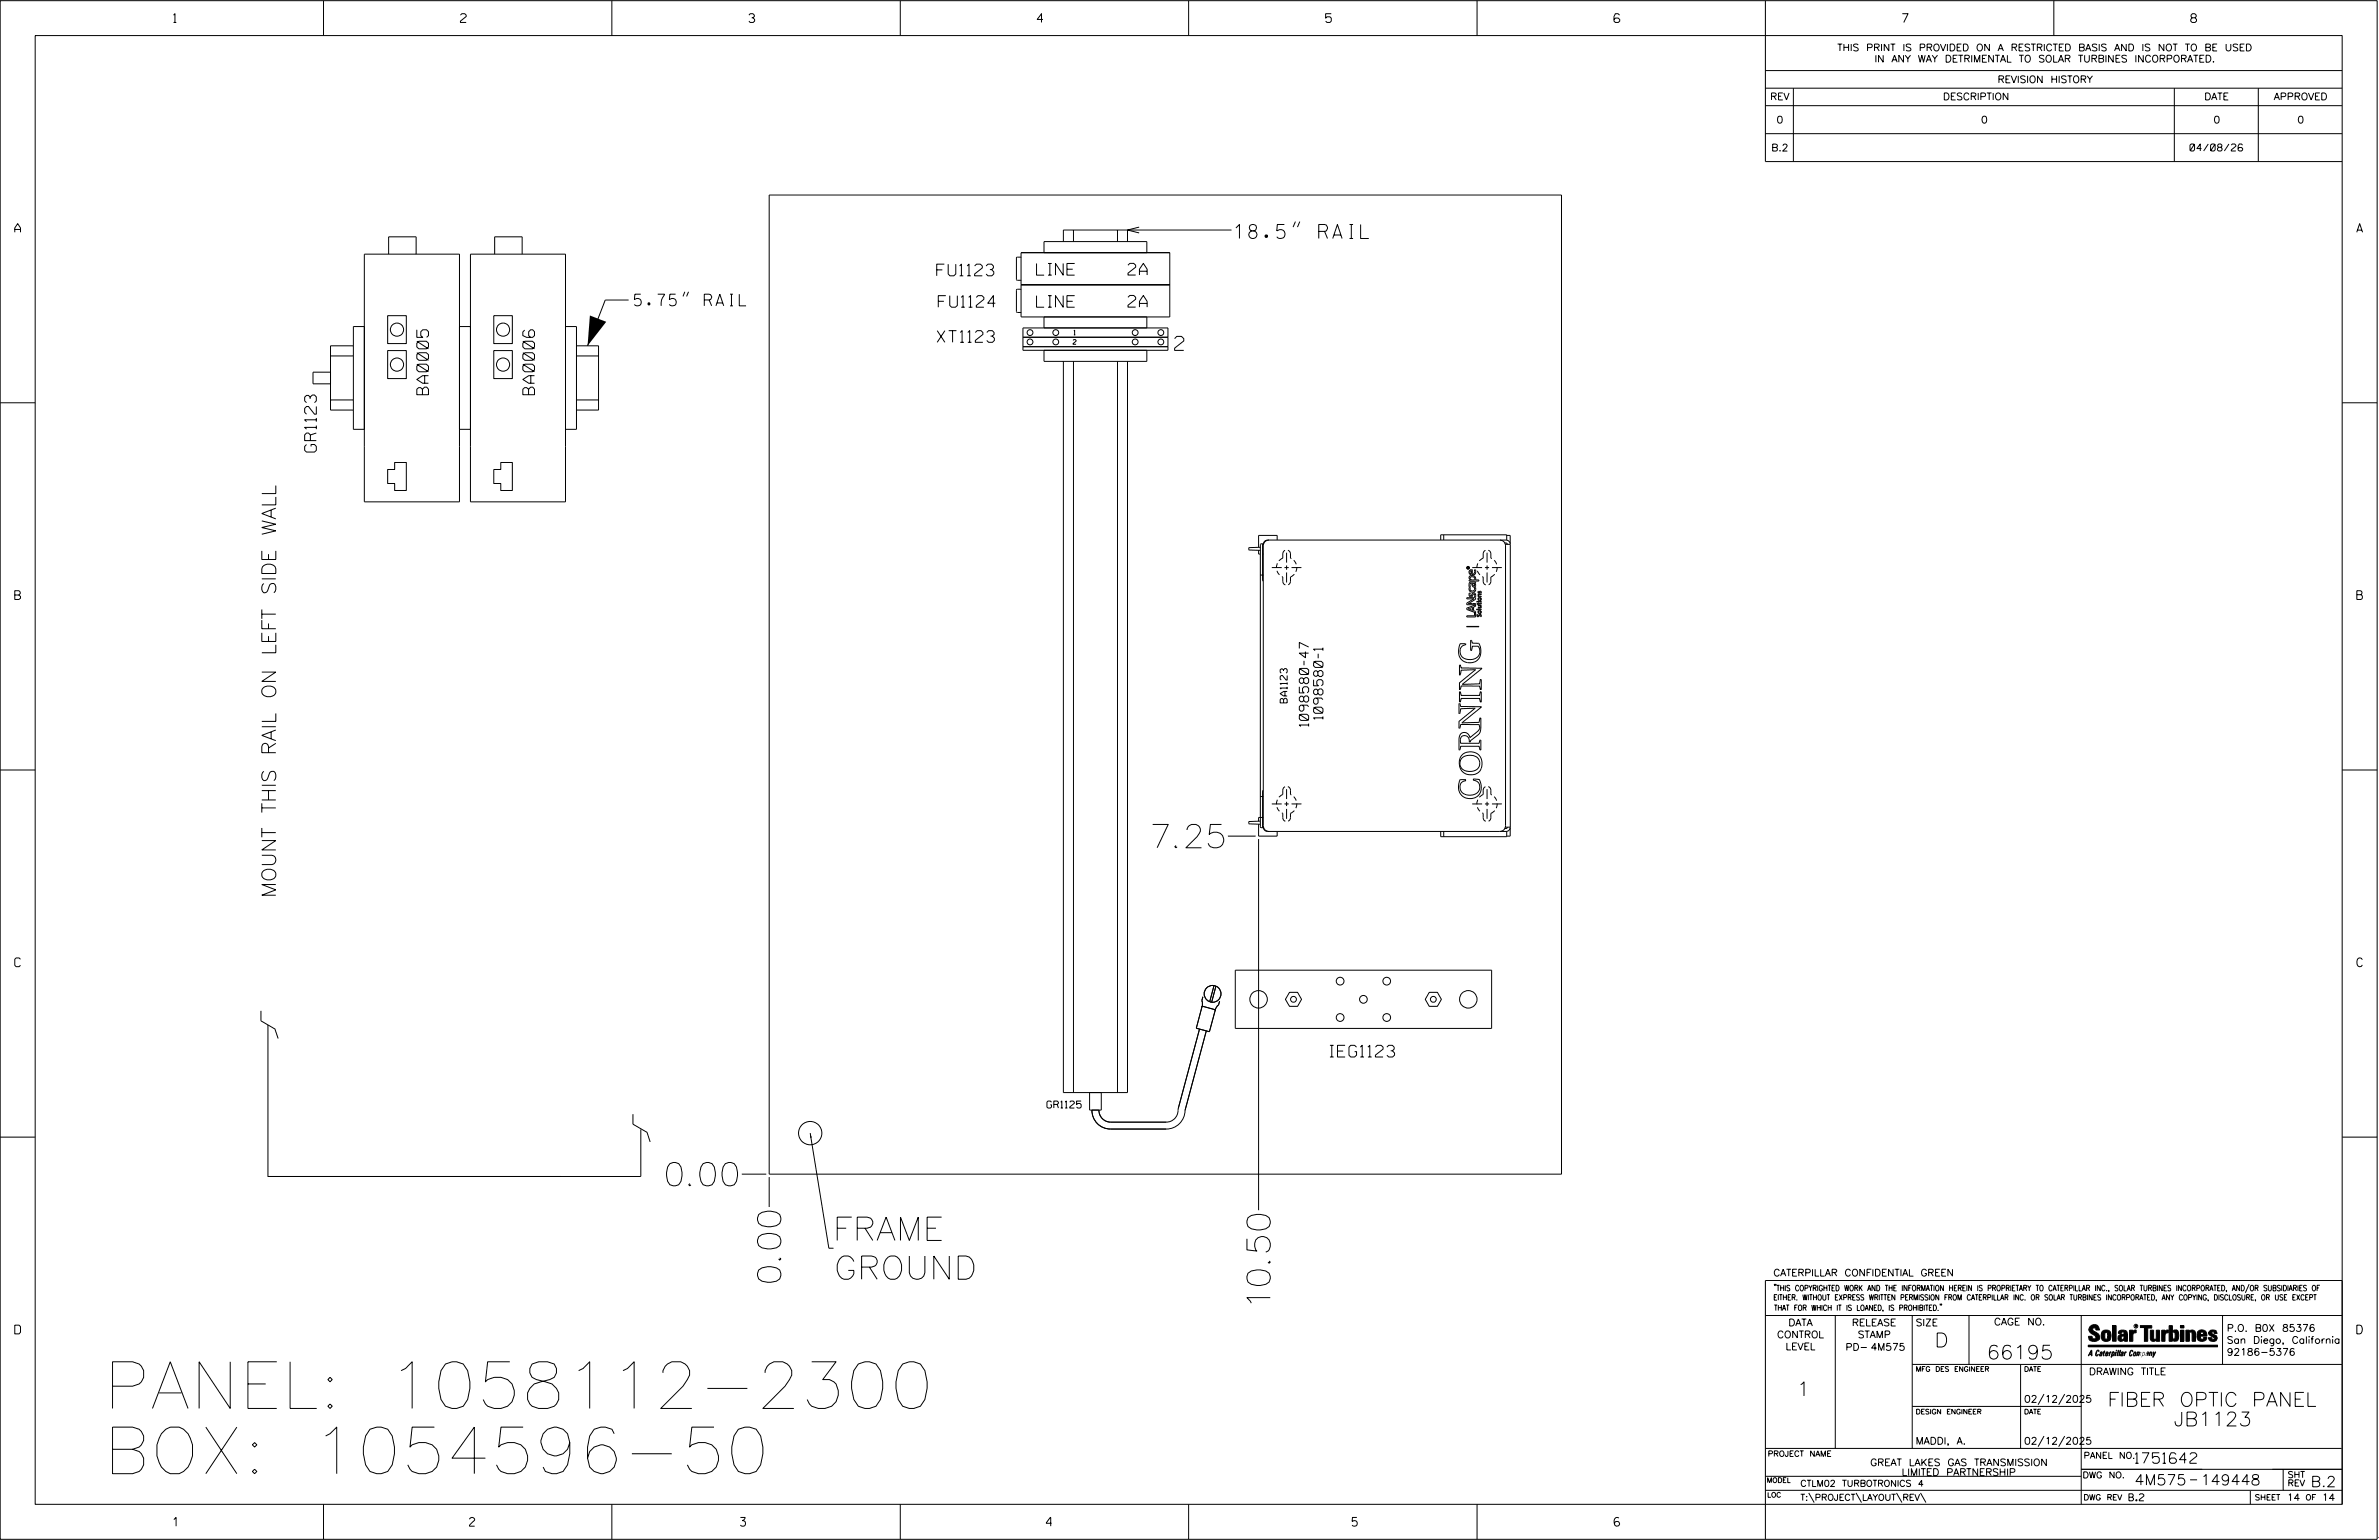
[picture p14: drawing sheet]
<svg xmlns="http://www.w3.org/2000/svg" width="864mm" height="559mm" viewBox="0 0 864 559" stroke-linecap="round" stroke-linejoin="round" font-family="sans-serif">
<defs><g id="words">
<g font-size="16.9">
<text x="37.6" y="511.1">PANEL: 1058112-2300</text>
<text x="37.6" y="534.7">BOX: 1054596-50</text>
</g>
<g font-size="8.5">
<text x="418.4" y="307.6">7.25</text>
<text x="242" y="430.3">0.00</text>
<text x="302.3" y="450.1">FRAME</text>
<text x="283.5" y="465.3" transform="rotate(-90 283.5 465.3)">0.00</text>
<text x="302.7" y="464.2">GROUND</text>
<text x="461.1" y="472.9" transform="rotate(-90 461.1 472.9)">10.50</text>
</g>
<g font-size="5.1">
<text x="448.3" y="86.5">18.5&quot; RAIL</text>
<text x="426.4" y="127.1">2</text>
<text x="100.1" y="325.8" transform="rotate(-90 100.1 325.8)">MOUNT THIS RAIL ON LEFT SIDE WALL</text>
<text x="702.3" y="488.8">D</text>
<text x="721.2" y="493.2">66195</text>
<text x="652.2" y="506.5">1</text>
<text x="765" y="510.3">FIBER OPTIC PANEL</text>
<text x="789.1" y="517.4">JB1123</text>
</g>
<g font-size="4.2">
<text x="340" y="100.1">FU1123</text>
<text x="376.3" y="99.8">LINE</text>
<text x="409.5" y="99.8">2A</text>
<text x="230.3" y="111">5.75&quot; RAIL</text>
<text x="340.6" y="111.5">FU1124</text>
<text x="376.3" y="111.5">LINE</text>
<text x="409.5" y="111.5">2A</text>
<text x="340.2" y="124.2">XT1123</text>
<text x="155.5" y="143.2" transform="rotate(-90 155.5 143.2)">BA0005</text>
<text x="194" y="143.2" transform="rotate(-90 194 143.2)">BA0006</text>
<text x="114.8" y="164.1" transform="rotate(-90 114.8 164.1)">GR1123</text>
<text x="482.8" y="383.5">IEG1123</text>
</g>
<g font-size="3.8">
<text x="775.1" y="531">1751642</text>
<text x="774.8" y="538.9">4M575</text>
<text x="798.8" y="538.9">149448</text>
<text x="838.8" y="539.5">B.2</text>
</g>
<g font-size="3.4">
<text x="475" y="263.6" transform="rotate(-90 475 263.6)">1098580-47</text>
<text x="480.2" y="261" transform="rotate(-90 480.2 261)">1098580-1</text>
</g>
<g font-size="3.2">
<text x="63" y="8.2">1</text>
<text x="167.2" y="8.2">2</text>
<text x="271.8" y="8.2">3</text>
<text x="376.5" y="8.2">4</text>
<text x="481.2" y="8.2">5</text>
<text x="690.6" y="8.2">7</text>
<text x="795.3" y="8.2">8</text>
<text x="5.4" y="84.3">A</text>
<text x="855.5" y="84.3">A</text>
<text x="5.4" y="217.5">B</text>
<text x="855.6" y="217.5">B</text>
<text x="5.4" y="350.8">C</text>
<text x="855.6" y="350.8">C</text>
<text x="5.4" y="484">D</text>
<text x="855.6" y="484">D</text>
<text x="62.8" y="553.8">1</text>
<text x="170.4" y="553.8">2</text>
<text x="268.8" y="553.8">3</text>
<text x="379.8" y="553.8">4</text>
<text x="490.8" y="553.8">5</text>
<text x="585.9" y="553.8">6</text>
</g>
<g font-size="2.5">
<text x="666.9" y="18.5">THIS PRINT IS PROVIDED ON A RESTRICTED BASIS AND IS NOT TO BE USED</text>
<text x="680.5" y="22.6">IN ANY WAY DETRIMENTAL TO SOLAR TURBINES INCORPORATED.</text>
<text x="725.1" y="30">REVISION HISTORY</text>
<text x="642.6" y="36.3">REV</text>
<text x="705.3" y="36.3">DESCRIPTION</text>
<text x="800.2" y="36.3">DATE</text>
<text x="825.4" y="36.3">APPROVED</text>
<text x="644.9" y="44.7">0</text>
<text x="719.1" y="44.7">0</text>
<text x="803.5" y="44.7">0</text>
<text x="834" y="44.7">0</text>
<text x="643" y="54.8">B.2</text>
<text x="795" y="54.8">04/08/26</text>
<text x="467.3" y="255" transform="rotate(-90 467.3 255)">BA1123</text>
<text x="380.1" y="402.1">GR1125</text>
<text x="643.8" y="463">CATERPILLAR CONFIDENTIAL GREEN</text>
<text x="645.1" y="485.5">CONTROL</text>
<text x="649.2" y="481.1">DATA</text>
<text x="672.3" y="481.1">RELEASE</text>
<text x="674.4" y="485.5">STAMP</text>
<text x="695.4" y="481.1">SIZE</text>
<text x="723.8" y="480.8">CAGE NO.</text>
<text x="808.4" y="483.1">P.O. B0X 85376</text>
<text x="648.2" y="489.8">LEVEL</text>
<text x="669.9" y="490">PD- 4M575</text>
<text x="808.4" y="487.5">San Diego, California</text>
<text x="808.4" y="491.8">92186-5376</text>
<text x="758.3" y="498.9">DRAWING TITLE</text>
<text x="734.8" y="508.9">02/12/2025</text>
<text x="695.4" y="524.1">MADDI, A.</text>
<text x="734.8" y="524.1">02/12/2025</text>
<text x="678.9" y="531.9">GREAT LAKES GAS TRANSMISSION</text>
<text x="690.3" y="535.5">LIMITED PARTNERSHIP</text>
<text x="772.8" y="544.6">B.2</text>
<text x="830.2" y="544.6">14</text>
<text x="842.9" y="544.6">14</text>
</g>
<g font-size="2.3">
<text x="756.4" y="529.2">PANEL NO.</text>
<text x="653.5" y="539.4">CTLM02 TURBOTRONICS 4</text>
<text x="756" y="536.3">DWG NO.</text>
<text x="830.4" y="539.3">REV</text>
<text x="830.4" y="536.2">SHT</text>
<text x="653.5" y="544.5">T:\PROJECT\LAYOUT\REV\</text>
</g>
<g font-size="2">
<text x="643.8" y="468.4">&quot;THIS COPYRIGHTED WORK AND THE INFORMATION HEREIN IS PROPRIETARY TO CATERPILLAR INC., SOLAR TURBINES INCORPORATED, AND/OR SUBSIDIARIES OF</text>
<text x="643.8" y="471.8">EITHER. WITHOUT EXPRESS WRITTEN PERMISSION FROM CATERPILLAR INC. OR SOLAR TURBINES INCORPORATED, ANY COPYING, DISCLOSURE, OR USE EXCEPT</text>
<text x="644" y="475.6">THAT FOR WHICH IT IS LOANED, IS PROHIBITED.&quot;</text>
<text x="641.7" y="528.5">PROJECT NAME</text>
<text x="756.3" y="544.3">DWG REV</text>
<text x="818.5" y="544.3">SHEET</text>
<text x="836.9" y="544.3">OF</text>
</g>
<g font-size="1.8">
<text x="695.4" y="497.6">MFG DES ENGINEER</text>
<text x="734.8" y="497.6">DATE</text>
<text x="695.4" y="513.1">DESIGN ENGINEER</text>
<text x="734.8" y="513.1">DATE</text>
<text x="641.3" y="538">MODEL</text>
<text x="641.5" y="543.3">LOC</text>
</g>
<g font-size="1.7">
<text x="389.5" y="124.9">2</text>
<text x="389.8" y="121.5">1</text>
</g>
<text font-size=".9" x="775.1" y="481.7">R</text>
</g></defs>
<g fill="none" stroke="#000" stroke-width=".36">
<path d="M.1 .2h862.8v558.4h-862.8zM12.8 12.9h837.4v533h-837.4zM117.4 .2v12.7M222.1 .2v12.7M326.8 .2v12.7M431.5 .2v12.7M536.2 .2v12.7M587.9 5.5l-.5-.5h-1l-.5 1v1.7l.5 .4h1l.6-.4v-.6l-.6-.5h-1l-.5 .5M640.9 .2v58.4h209.3M745.6 .2v12.7M640.9 25.6h209.3M640.9 32h209.3"/>
<path d="M640.9 38.3h209.3M651 32v26.6M789.3 32v26.6M819.8 32v26.6M640.9 48.5h209.3M279.2 70.8h287.6v355.2h-287.6zM141.1 92.2v-6.3h10v6.3M179.6 92.2v-6.3h9.9v6.3M370.7 93.3h-1.4l-.3 .3v7.8l.3 .3h1.4M370.7 91.7h53.9v23.3h-53.9zM389.7 83.5v4.2M405.7 83.5v4.2"/>
<path d="M409.3 83.5v4.2M413.5 82.4l-4.2 1.1 4.2 1M416.3 91.7v-4h-37.3v4M447 83.5h-61v4.2M470.3 80.4l-.9 2M471.8 80.4l-.8 2M140.7 114.5h6.8v10.2h-6.8zM179.2 114.5h6.8v10.2h-6.8zM228.2 108.9h-8.5l-6.4 16.6M248.6 105.9l-.7 1.7M249.9 105.9l-.7 1.7M370.7 105h-1.4l-.3 .3v7.7l.3 .4h1.4"/>
<path d="M370.7 103.3h53.9M371.3 119h52.7v8.1h-52.7zM379 115v4M416.3 115v4M120 135h-6.4v4.3h6.4M120 129.2h8.3M128.2 125.5h-8.2v23.3h8.3M132.3 137.2v-45h34.5v45M140.7 127.2h6.8v10.2h-6.8zM170.8 137.2v-45h34.5v45M179.2 127.2h6.8v10.2h-6.8zM209.3 125.5h8v23.3h-8"/>
<path d="M209.4 129.2h7.9M371.3 125.8h52.7M371.3 122.4h52.7M379 127.1v4h37.3v-4M386 131.1v265.4h23.3v-265.4M389.7 131.1v265.4M405.7 131.1v265.4M.1 146.2h12.7M120 145.1h8.3M132.3 155.8h-4v-37.3h4v63.6h34.5v-63.6h4v63.6h34.5v-63.6h4v37.3h-4M166.8 155.8h4M209.3 145.1h8"/>
<path d="M850.2 146.2h12.7M143.3 167.8h4.2v10.2h-4.2v-2.6h-2.6v-5h2.6zM181.8 167.8h4.2v10.2h-4.2v-2.6h-2.6v-5h2.6zM456.9 199.7v1.3h.6M457.5 198.6l-4.1 .1-.1 .8 4.2 .2M458.3 197.3l.3 .3M458.3 197.3v13.3l.3 .1M458.3 197.3l-.8 .3v102.4l.8 .4M460.7 196a2.05 2.05 0 0 0-2.1 2.1v101.5a2.05 2.05 0 0 0 2.1 2.1M463.6 196v-1.7h-6.7v4.3M523 196v-1.9h23.9v1.9M524.1 194.1v1.9"/>
<path d="M544.4 196a2.05 2.05 0 0 1 2.1 2.1v101.5a2.05 2.05 0 0 1-2.1 2.1M546.2 197l.8 .1 .2 .5M546.5 197.5h1.8M546.9 194.3h1.3v2.9M548.3 197.5a1.57 1.57 0 0 0-1.6-1.5h-86.5a1.58 1.58 0 0 0-1.6 1.7M548.3 197.5v102.6M457.5 208.7h1.1M458.3 201h.3M461.7 206h3.6M466.3 206h1.5M467 200.6v3.6M467 205.2v1.5"/>
<path d="M467 207.7v3.6M468.8 206h3.6M532.7 206.1h.1M532.8 205.9h.1M532.8 206h.1M532.8 205.8l.2 .2M532.8 206l-.1 .1M532.8 205.8l-.1 .4h.5l-.5-.1M532.8 206l.1 .1M532.9 206.1h.1M533 206.1h.1M533 205.9v.1"/>
<path d="M533 205.9l.2-.1-.2 .3M533.3 215.2l.4 .1v.8h.5a.82 .82 0 0 1 .8-1 .82 .82 0 0 1 .7 1.2v.3l-.4-.1v-.7l-.5-.2a.84 .84 0 0 1-1.1 1 .84 .84 0 0 1-.4-1.4zM533.3 213.2h.4a.83 .83 0 0 0 .8 1.2 .83 .83 0 0 0 .7-1.2h.4a1.21 1.21 0 0 1-1.2 1.7 1.21 1.21 0 0 1-1.1-1.7zM533.5 211.4l2.2-.2-.1 .5-.4-.1a.74 .74 0 0 1 .5 .9 .74 .74 0 0 1-.9 .5 .74 .74 0 0 1-.5-.9v-.5l-.5 .1-.2 .4 .2 .8-.5-.1zM533.5 209.1a1.32 1.32 0 0 1 1.6-.1 1.32 1.32 0 0 1 .6 1.4h1.1v.5h-3.5v-.4l.6-.1-.2-.2a.69 .69 0 0 1-.2-1.1zM533.6 206.9l.9-.2 .1 1.8 .6-.7v-1h.4a1.24 1.24 0 0 1-.8 1.9 1.24 1.24 0 0 1-1.5-1.5zM533.8 209.4a.93 .93 0 0 1 1.2-.1 .93 .93 0 0 1 .3 1.1l-1.4-.1-.3-.5zM533.9 207.1h.2v1.1l-.5-.3zM533.9 216.6h.1M534.4 206h3.6M534.6 211.6a.55 .55 0 0 1 .6 .3 .55 .55 0 0 1-.2 .7l-.3-.2zM535.2 211.6h.1"/>
<path d="M535.7 219.4h-3.3v-.5l2.7-1.6h-2.7v-.4h3.3v.6l-2.7 1.5h2.7v1l-.8 .3v1.3l.8 .3v2h-3.3v-.5h2.9v-1.1h.3l-3.2-1.1v-.5l3.3-1.2M536.1 218.2l.2 .2zM536.1 219h.4v-.3l.2 .3 1-.2-.1 .4-.9 .1v.2zM536.5 219.7h1.2l-.2 .2 .2 .6-1.2 .2v-.2l1.1-.3-.3-.2-.8-.1zM536.5 218.2h1.2v.2h-1.2zM536.6 215.7l1.1-.1v.2l-1 .2 .2 .3 .8 .1v.2h-1.2l.3-.3zM536.9 215.1h-.1M537.1 217.7h.1M537.4 214.7h.1M537.4 214.7l-.2 .3a.39 .39 0 0 1-.6 .2 .39 .39 0 0 1-.1-.6l.4 .5M537.4 214.7l.3 .6v-.5l-.3-.3-.5 .6M539 206h1.6"/>
<path d="M539.8 200.6v3.6M539.8 205.2v1.5M539.8 207.7v3.6M541.6 206h3.6M530.1 233.6h1a.58 .58 0 0 1 .6-.2 .58 .58 0 0 1 .4 .5 2.79 2.79 0 0 0-2 3.3 2.79 2.79 0 0 0 3.2 2.1l2-.3a2.71 2.71 0 0 0 1.1-4.5h-1.9l-.3 1.5h-.3v-3.6h.3l.3 1h2.3l.7 1.8v2.3a4.1 4.1 0 0 1-5.4 2.8 4.1 4.1 0 0 1-2.4-5.6zM532.4 227.3l4.5 .1zM532.9 220.9l1.7-.5v1.1zM532.9 220.9h.1M536 221.1h1.7v.2h-1.7zM536.1 223l.4 .6 .5-.6 .5-.1 .2 .9-.4-.7-.5 .6h-.5zM536.5 223.6h.1M537.1 222.7h.1"/>
<path d="M529.7 255.3h.2a1.09 1.09 0 0 0 .5 1.1 1.09 1.09 0 0 0 1.1 0l6.2 .1-7 5.8 5.2-.2a.8 .8 0 0 0 1 0 .8 .8 0 0 0 .2-1l.1-.5h.4l-.1 3.9a5.5 5.5 0 0 1-3.2 3.9l-.7 .8-.2-.1-.1-.6a1.67 1.67 0 0 0-2-1.6 1.67 1.67 0 0 0-1.1 2.4 .89 .89 0 0 0 1.3 .4h4.4a.89 .89 0 0 0 1-.1 .89 .89 0 0 0 .3-.9l.4-.1-.1 3.5h-.3l-.1-.5a.69 .69 0 0 0-.2-.8 .69 .69 0 0 0-.9 0h-4.8a1.02 1.02 0 0 0-1.3 1.3h-.3v-3.8l.2-1.2 .5-.8 .8-.5 1.1 .1 .9 .6 .5 1.1 2.2-1.7a1.95 1.95 0 0 0 1-3h-5.5a1.1 1.1 0 0 0-1.4 1.3 .4 .4 0 0 1-.4-.3 .4 .4 0 0 1 .1-.4v-.9a2.89 2.89 0 0 1 1.8-2.3l4.1-3.3-3.9 .1a.98 .98 0 0 0-1.5 .9l-.1 .8-.3 .1zM529.8 254.7h.1M529.8 241.3l.4 .1 .3 1 7.4 .1-7.1 5.8 6.3-.2 .3-1.5h.3v3.6h-.3l-.2-.6a1.12 1.12 0 0 0-1.6-.6l-5.1-.1-.4 1.3h-.3v-2.5l5.9-4.7-5.2 .2-.3 1.7h-.4zM537.7 251l-.3 .1-.3 1.2h-6.7l-.2-1.2-.4-.1v3.7M537.7 251v3.7l-.3-.1-.3-1.2h-6.7l-.2 1.3h-.4M537.7 251h.1M537.7 246.6h.1M.1 279.4h12.7M530.6 275.2a4.3 4.3 0 0 1 6.3 .6 3.2 3.2 0 0 1-.8 3.4 3.2 3.2 0 0 1-3.3 .7 2.87 2.87 0 0 1-2.6-1.7 2.87 2.87 0 0 1 .4-3zM850.2 279.4h12.7M456.9 299v4.4h6.7v-1.7M457.5 298l-4.2 .2 .1 .7 4.1 .2"/>
<path d="M457.5 289h1.1M458.6 286.9l-.3 .1v13.4M458.6 296.6h-1.7v1.4M458.6 299.9v.2M461.7 291.7h3.6M466.3 291.7h1.5M467 286.3v3.6M467 290.9v1.6M467 293.5v3.6M468.8 291.7h3.6M530 282.9h2v.4a2.57 2.57 0 0 0-2 2.7 2.57 2.57 0 0 0 2.2 2.4l1.5 .1a2.86 2.86 0 0 0 3.2-1.6 2.86 2.86 0 0 0-.9-3.5l-1.2-.3v-.5l2.2 .2 .6 1.6a4.2 4.2 0 0 1-4.3 5.4 4.2 4.2 0 0 1-3.6-5.8zM534.4 291.7h3.6"/>
<path d="M539 291.7h1.6M539.8 286.3v3.6M539.8 290.9v1.6M539.8 293.5v3.6M541.6 291.7h3.6M445.7 303.4h10.1M456.9 304.4v134.7M458.6 300.1l-.3 .3M458.6 300.1a1.57 1.57 0 0 0 1.6 1.6h86.5a1.57 1.57 0 0 0 1.6-1.6M523 301.7v1.9h23.9v-1.9M524.1 301.7v1.9M546.5 300.1h1.8"/>
<path d="M547.2 300.1l-.2 .5h-.8M548.2 300.5v2.9h-1.3M440.7 357.6l-1.6 5.9M441.4 357.8l-1.6 5.8M448.4 352h93.1v21.2h-93.1zM94.7 366.8v3.6l5.1 3 1.2 3.4M97.3 371.9v55h106.4M435.4 373.4l-7.7 28.9a4.5 4.5 0 0 1-4.3 4.9h-20.2a4.3 4.3 0 0 1-4.3-4.4M436.4 365.1l4.8 1.3-2.2 8-4.7-1.3zM436.7 361.7l-.4 1.4 .2 .9-.2 1.4M437.9 374.1l-7.7 28.8a6.8 6.8 0 0 1-6.8 6.8h-20.2a6.7 6.7 0 0 1-6.8-6.9M442.7 363.3l-.4 1.3-.9 1.2-.3 .9"/>
<path d="M468.1 360.1h2.9l1.5 2.5-1.5 2.6h-2.9l-1.5-2.6zM518.8 360.1h3l1.4 2.5-1.4 2.6h-3l-1.4-2.6zM395.5 396.5v6.3h4.3v-6.3M.1 412.6h12.7M229.8 404.3v3.6l5.1 3 1.1 3.4M232.6 409.8v17.1h-135.3M294.1 411.2l6.8 41.7M850.2 412.6h12.7M269.3 426h8.9M279.2 427.1v10.9M640.9 477.3h209.3M644.2 466.1l-.1 .4"/>
<path d="M644.7 466.1l-.2 .4M666.2 477.3v48.3M694.2 477.3v48.3M704.4 473.3l-.1 .4M704.8 473.3l-.1 .4M714.8 477.3v17.8M755.5 477.3v68.6M806.8 477.3v17.8M816.5 466l-1.4 3.1M850.2 464.6h-209.3v94M850.2 464.8v81.1M694.2 495.1h156"/>
<path d="M733.5 495.1v30.5M758.6 481.4a2.02 2.02 0 0 1 3.1-.1l.5 1.3h-1.3l-.2-.6-.4-.2-.6 .1-.1 .4 .4 .7a2.46 2.46 0 0 1 2.2 2.9 2.83 2.83 0 0 1-3.8 .3l-.3-1.3h1.3l.2 .7 .6 .3 .5-.2 .2-.5-.4-.6-1.9-1.2-.4-.9zM759.2 491.3h-.7l.7-1.2v1.9h.2l-.1-2.1-1.3 2.1 .5-.5h.7M761.3 490l.3-.2 .4 .3-.1 .3-.3-.4-.4 .3-.3 1.6h.4l.4-.5-.3 .6-.4 .1-.3-.4zM762.6 490.6l.5-.1-.1 1.4h-.9a.74 .74 0 0 1 .9-.8l-.3 .7-.5 .1 .2-.5 .6-.2v-.5l-.7 .2zM763 483.2a2.17 2.17 0 0 1 3.1 0l.3 1.4-.3 1.5a2.17 2.17 0 0 1-3.1 0l-.3-1.5zM763.6 490.5l.4-.4 .2 .6h-.3l-.3 .9 .2 .4-.3-.1zM764.1 483.7l.5-.4 .4 .3v2.2l-.4 .2-.5-.2zM764.6 491.1l.6 .2v-.7l-.4-.1-.4 .6-.1 .8h.6M764.6 491.1l-.1 .8h.4M764.6 482.6v.8M764.8 490.7l.4 .1v.3h-.6z"/>
<path d="M765 491.5l-.1 .4zM766 490.5l-.5 1.5zM766 490.8l.4-.3-.4 .4M766.9 481h1.3v5.7h-1.3zM767 490.8l.5 .1-.3 .8-.4 .2zM767.3 490.5h-.5l-.5 2M767.3 490.5a.8 .8 0 0 1 .2 1 .8 .8 0 0 1-.9 .4l-.1 .6M767.3 490.5l-.1 .2M768.1 490.5l-.4 1.5zM768.2 489.9h.3l-.1 .2h-.2zM769 489.9l-.5 2.1zM769.7 489.9l-.6 2.1z"/>
<path d="M770.1 491.4l.5-.3-.5 .8zM770.4 491.9h.1M770.6 491.1l.1-.4-.7 .2 .1-.3 .6-.1 .2 .3-.5 1.1M770.6 491.1a.74 .74 0 0 0-.8 .8h.6M771 484.8h-.7l-.3 .6 .4 .7 .5-.3 .1-2.4h-.8l-.1 .4h-1.2a1.71 1.71 0 0 1 1.8-1.3 1.71 1.71 0 0 1 1.6 1.4v2.8h-1.1l-.1-.6M771 484.2l-1.5 .1a1.41 1.41 0 0 0 0 2.4l.5 .1 1.1-.7M771.2 486.1h-.1M771.4 490.5l.1 .3 .4-.3-.9 1.5zM771.5 490.8h.1M773 482.7h1.2v.5l.5-.5 .7-.1v1h-.6l-.5 .4-.1 2.7h-1.2zM773.3 490.3l.6-.4 .4 .2-.1 .4-.3-.4a1.28 1.28 0 0 0-.5 1.8l.6-.4-.1 .4-.8 .1zM774.7 490.8l.5-.3a.88 .88 0 0 1 .2 .9 .88 .88 0 0 1-.7 .7l-.2-.2z"/>
<path d="M774.8 490.9h.5l-.3 1h-.3l-.2-.2zM775.2 490.5l-.1 .2M776.8 481h4.3v.9h-1.5v4.8h-1.3M776.8 490.6l-.8 .2v-.3l-.4 1.5 .8-1.3v1.3l.3-1.2M779.3 491.1h.4M779.6 490.5h.3l-.3 1.4M779.6 490.7h.2l-.1 .4M779.7 491.1l-.1 .4M779.7 491.1l-.4 .2M780.1 492l.4-1.5 .1 .3 .3-.3 .3 .2-.3 1.3v-1.3l-.7 1.3M780.6 482.7h1.2v2.7l.1 .4 .4 .3 .4-.7v-2.7h1.2l.1 4h-1.3v-.5l-1.1 .6-.7-.3-.3-.7zM781.6 492.5l1-2-.8 1.3-.2-1.3-.2 2"/>
<path d="M784.7 482.7h1.2v.5l.5-.5 .7-.1v1h-.5l-.6 .4-.1 2.7h-1.2zM787.4 481h1.2v2a1.4 1.4 0 0 1 2.2 .2l.1 1.4-.4 1.9-1.5 .1-.4-.5v-1l.5 .9 .5-.3v-2.1l-.5-.4-.5 .7v2.8h-1.2zM791.5 482.7h1.3v4h-1.3zM791.5 481h1.3v.9h-1.3zM793.5 482.7h1.3v.4l.7-.5 1.1 .2 .4 .6v3.3h-1.2l-.3-3.4-.7 .2v3.2h-1.3zM794.8 483.1h.1M797.7 483.2a1.92 1.92 0 0 1 2.4-.5 1.92 1.92 0 0 1 1 2.1h-2.3v.8l.6 .5 .5-.3v-.5h1.2a1.83 1.83 0 0 1-2.1 1.4 1.83 1.83 0 0 1-1.5-2.1zM798.8 484.2v.6M799.1 483.4h.6l.2 .8h-1.1zM804.6 482.9a1.84 1.84 0 0 0-2.9 .8 3.3 3.3 0 0 0 2.2 1.9l-.5 .5-.4-.3-.1-.4h-1.2l.1 .6a1.92 1.92 0 0 0 2.9 .4M804.9 483.8h-1.2l-.2-.6-.5 .1-.1 .3 .1 .3 1.8 .9M805.1 488.1h-47.1v.6h47.1"/>
<path d="M694.2 510.3h61.3M742 505.8l-2.2 3.9M749.5 505.8l-2.2 3.9M640.9 525.6h209.2M640.9 535.7h114.6M742 521.1l-2.2 3.8M749.5 521.1l-2.2 3.8M755.5 533.2h94.7M795 537h2.6M828.8 533.2v7.6M117.4 545.9v12.7M222.1 545.9v12.7"/>
<path d="M326.8 545.9v12.7M431.5 545.9v12.7M536.2 545.9v12.7M640.9 540.8h209.3M656.6 541.7l2 3.5M673.8 541.7l1.9 3.5M688.4 541.7l2 3.5M697.2 541.7l1.9 3.5M816.9 541v4.9M863.5 558h.1"/>
<circle cx="144.1" cy="119.6" r="2.39"/>
<circle cx="182.6" cy="119.6" r="2.39"/>
<circle cx="144.1" cy="132.3" r="2.4"/>
<circle cx="182.6" cy="132.3" r="2.4"/>
<circle cx="373.9" cy="124.1" r="1.06"/>
<circle cx="373.9" cy="120.7" r="1.06"/>
<circle cx="383.3" cy="124.1" r="1.06"/>
<circle cx="383.3" cy="120.7" r="1.06"/>
<circle cx="412.1" cy="124.1" r="1.06"/>
<circle cx="412.1" cy="120.7" r="1.06"/>
<circle cx="421.4" cy="124.1" r="1.06"/>
<circle cx="421.4" cy="120.7" r="1.05"/>
<circle cx="532.9" cy="206" r=".37"/>
<circle cx="532.9" cy="206" r=".52"/>
<circle cx="537.1" cy="217.3" r=".41"/>
<circle cx="537.2" cy="217.4" r=".58"/>
<circle cx="537.1" cy="222.2" r=".42"/>
<circle cx="537.1" cy="222" r=".59"/>
<circle cx="533.9" cy="277" r="4.2"/>
<circle cx="486.5" cy="356" r="1.41"/>
<circle cx="503.4" cy="356" r="1.4"/>
<circle cx="440.2" cy="360.6" r="3"/>
<circle cx="456.9" cy="362.6" r="3.2"/>
<circle cx="469.5" cy="362.6" r="1.06"/>
<circle cx="486.5" cy="369.2" r="1.41"/>
<circle cx="494.9" cy="362.6" r="1.4"/>
<circle cx="503.4" cy="369.2" r="1.4"/>
<circle cx="520.3" cy="362.6" r="1.06"/>
<circle cx="533" cy="362.6" r="3.2"/>
<circle cx="294.1" cy="411.2" r="4.2"/>
<circle cx="775.4" cy="481.2" r=".69"/>
</g>
<g fill="#000">
<path d="M214.1 114.5l6 2.3-6.8 8.7zM294.1 411.2l.6 1.6-.6 .1zM768.1 490.5l-.4 1.5zM768.2 489.9h.3l-.1 .2h-.2zM769 489.9l-.5 2.1zM769.7 489.9l-.6 2.1zM791.5 481h1.3v.9h-1.3zM791.5 482.7h1.3v4h-1.3zM758 488.1h47.1v.6h-47.1z"/>
<path d="M759.2 489.9l-1.2 2.1 .5-.5h.7v.5h.2zM759.2 490.1v1.2h-.7z" fill-rule="evenodd"/>
<path d="M758.6 481.4a2.02 2.02 0 0 1 3.1-.1l.5 1.3h-1.3l-.2-.6-.4-.2-.6 .1-.1 .4 .4 .7a2.46 2.46 0 0 1 2.2 2.9 2.83 2.83 0 0 1-3.8 .3l-.3-1.3h1.3l.2 .7 .6 .3 .5-.2 .2-.5-.4-.6-1.9-1.2-.4-.9z" fill-rule="evenodd"/>
<path d="M761.3 490l.3-.2 .4 .3-.1 .3-.3-.4-.4 .3-.3 1.6h.4l.4-.5-.3 .6-.4 .1-.3-.4z" fill-rule="evenodd"/>
<path d="M762.6 490.6l.5-.1-.1 1.4h-.9a.74 .74 0 0 1 .9-.8l-.6 .3-.2 .5 .5-.1 .3-.6v-.5l-.7 .2z" fill-rule="evenodd"/>
<path d="M763.6 490.5l.4-.4 .2 .6h-.3l-.3 .9 .2 .4-.3-.1z" fill-rule="evenodd"/>
<path d="M764.8 490.5l.5 .3-.1 .5h-.6l.6-.2v-.3l-.4-.1-.3 1.2h.4l.3-.4-.6 .6-.3-.2v-.4z" fill-rule="evenodd"/>
<path d="M763 483.2a2.17 2.17 0 0 1 3.1 0l.3 1.4-.3 1.5a2.17 2.17 0 0 1-3.1 0l-.3-1.5zM764.1 483.7v2.1l.5 .2 .4-.2v-2.2l-.4-.3z" fill-rule="evenodd"/>
<path d="M766 490.5v.3l.4-.1-.4 .2-.5 1.1z" fill-rule="evenodd"/>
<path d="M766.8 490.5l-.5 2 .3-.6a.71 .71 0 0 0 .9-.5 .71 .71 0 0 0-.4-.9zM767 490.8l.5 .1-.3 .8-.4 .2z" fill-rule="evenodd"/>
<path d="M766.9 481h1.3v5.7h-1.3z" fill-rule="evenodd"/>
<path d="M770.1 490.6l.6-.1 .2 .3-.4 1.2-.5 .1-.2-.5 .3-.5h.5l-.7 .5v.3l.4-.1 .4-.9-.5-.2-.2 .2z" fill-rule="evenodd"/>
<path d="M769.4 482.8l-.5 1h1.2l.1-.4h.8v.8l-1.5 .1a1.41 1.41 0 0 0 0 2.4l.5 .1 1.1-.7 .1 .6h1.1v-2.8a1.79 1.79 0 0 0-2.4-1.2zM770.3 484.8h.7l-.1 1-.5 .3-.4-.7z" fill-rule="evenodd"/>
<path d="M771.4 490.5l.1 .3 .4-.3-.9 1.5z" fill-rule="evenodd"/>
<path d="M773 482.7h1.2v.5l.5-.5 .7-.1v1h-.6l-.5 .4-.1 2.7h-1.2z" fill-rule="evenodd"/>
<path d="M773.3 490.3l.6-.4 .4 .2-.1 .4-.3-.4a1.28 1.28 0 0 0-.5 1.8l.6-.4-.3 .5h-.6z" fill-rule="evenodd"/>
<path d="M774.7 490.8l-.2 1.1h.7a.96 .96 0 0 0 0-1.4zM774.8 490.9h.5l-.1 .6-.5 .4-.2-.2z" fill-rule="evenodd"/>
<path d="M776 490.5v.3l.4-.3 .2 .3 .7-.2-.3 1.4v-1.3l-.6 1.3v-1.3l-.8 1.3z" fill-rule="evenodd"/>
<path d="M776.8 481h4.3v.9h-1.5v4.8h-1.3v-4.8h-1.5z" fill-rule="evenodd"/>
<path d="M777.9 490.5l-.5 2 .3-.6a.71 .71 0 0 0 .9-.5 .71 .71 0 0 0-.4-.9zM778.1 490.8l.3-.1 .1 .4-.5 .8-.2-.5z" fill-rule="evenodd"/>
<path d="M779.3 490.6l.6-.1-.3 1.5-.7-.1a.67 .67 0 0 1 .8-.8l-.6 .3-.1 .5 .4-.1 .4-.9-.4-.2-.3 .2z" fill-rule="evenodd"/>
<path d="M780.5 490.5l.1 .3 .3-.3 .3 .2-.3 1.3v-1.3l-.8 1.3z" fill-rule="evenodd"/>
<path d="M780.6 482.7h1.2v2.7l.1 .4 .4 .3 .4-.7v-2.7h1.2l.1 4h-1.3v-.5l-1.1 .6-.7-.3-.3-.7z" fill-rule="evenodd"/>
<path d="M781.6 490.5l.2 1.3 .8-1.3-1.2 2z" fill-rule="evenodd"/>
<path d="M784.7 482.7h1.2v.5l.5-.5 .7-.1v1h-.5l-.6 .4-.1 2.7h-1.2z" fill-rule="evenodd"/>
<path d="M787.4 481h1.2v2a1.4 1.4 0 0 1 2.2 .2l.1 1.4-.4 1.9-1.5 .1-.4-.5v-1l.5 .9 .5-.3v-2.1l-.5-.4-.5 .7v2.8h-1.2z" fill-rule="evenodd"/>
<path d="M793.5 482.7h1.3v.4a1.29 1.29 0 0 1 2.2 .3v3.3h-1.2l-.3-3.4-.7 .2v3.2h-1.3z" fill-rule="evenodd"/>
<path d="M797.7 483.2a1.92 1.92 0 0 1 2.4-.5 1.92 1.92 0 0 1 1 2.1h-2.3v.8l.6 .5 .5-.3v-.5h1.2a1.83 1.83 0 0 1-2.1 1.4 1.83 1.83 0 0 1-1.5-2.1zM799.1 483.4l-.3 .8h1.1l-.2-.8z" fill-rule="evenodd"/>
<path d="M801.9 483.2a1.94 1.94 0 0 1 3 .1v.5h-1.2l-.2-.6-.5 .1-.1 .3 .1 .3 1.8 .9a1.2 1.2 0 0 1 .1 1.3 1.2 1.2 0 0 1-1.2 .7l-1.6-.4-.4-1h1.2l.1 .4 .4 .3 .5-.5a3.3 3.3 0 0 1-2.2-1.9z" fill-rule="evenodd"/>
<circle cx="761.4" cy="492" r=".07"/>
<circle cx="762.2" cy="485.1" r=".07"/>
<circle cx="769.3" cy="492" r=".07"/>
<circle cx="773.1" cy="486.7" r=".07"/>
<circle cx="791.5" cy="486.7" r=".07"/>
<circle cx="791.5" cy="481" r=".07"/>
<circle cx="794.8" cy="486.7" r=".07"/>
</g>
<g fill="none" stroke="#000" stroke-width=".36" stroke-dasharray="1.7 1.1" stroke-linecap="butt">
<path d="M465.7 210.9v-1.5M465.7 202.5a3.7 3.7 0 0 0-2.3 3.5 3.7 3.7 0 0 0 2.3 3.4M465.7 210.9a1.39 1.39 0 0 0 1.4 1.4 1.39 1.39 0 0 0 1.4-1.4M465.7 202.5v-1.5M468.5 209.4v1.5M468.5 209.4a3.7 3.7 0 0 0 2.2-3.4 3.7 3.7 0 0 0-2.2-3.5M468.5 201a1.39 1.39 0 0 0-1.4-1.4 1.39 1.39 0 0 0-1.4 1.4M468.5 201v1.5M538.4 210.9v-1.5M538.4 202.5v-1.5M538.4 202.5a3.7 3.7 0 0 0-2.3 3.5 3.7 3.7 0 0 0 2.3 3.4M538.4 210.9a1.39 1.39 0 0 0 1.4 1.4 1.39 1.39 0 0 0 1.4-1.4"/>
<path d="M541.2 201v1.5M541.2 209.4v1.5M541.2 209.4a3.7 3.7 0 0 0 2.3-3.4 3.7 3.7 0 0 0-2.3-3.5M541.2 201a1.39 1.39 0 0 0-1.4-1.4 1.39 1.39 0 0 0-1.4 1.4M465.7 296.7v-1.6M465.7 288.3v-1.6M465.7 288.3a3.7 3.7 0 0 0-2.3 3.4 3.7 3.7 0 0 0 2.3 3.4M465.7 296.7a1.39 1.39 0 0 0 1.4 1.4 1.39 1.39 0 0 0 1.4-1.4M468.5 286.7v1.6M468.5 295.1v1.6M468.5 295.1a3.7 3.7 0 0 0 2.2-3.4 3.7 3.7 0 0 0-2.2-3.4M468.5 286.7a1.39 1.39 0 0 0-1.4-1.4 1.39 1.39 0 0 0-1.4 1.4"/>
<path d="M538.4 296.7v-1.6M538.4 288.3v-1.6M538.4 288.3a3.7 3.7 0 0 0-2.3 3.4 3.7 3.7 0 0 0 2.3 3.4M538.4 296.7a1.39 1.39 0 0 0 1.4 1.4 1.39 1.39 0 0 0 1.4-1.4M541.2 286.7v1.6M541.2 295.1v1.6M541.2 295.1a3.7 3.7 0 0 0 2.3-3.4 3.7 3.7 0 0 0-2.3-3.4M541.2 286.7a1.39 1.39 0 0 0-1.4-1.4 1.39 1.39 0 0 0-1.4 1.4"/>
</g>
<use href="#words"/>
</svg>
